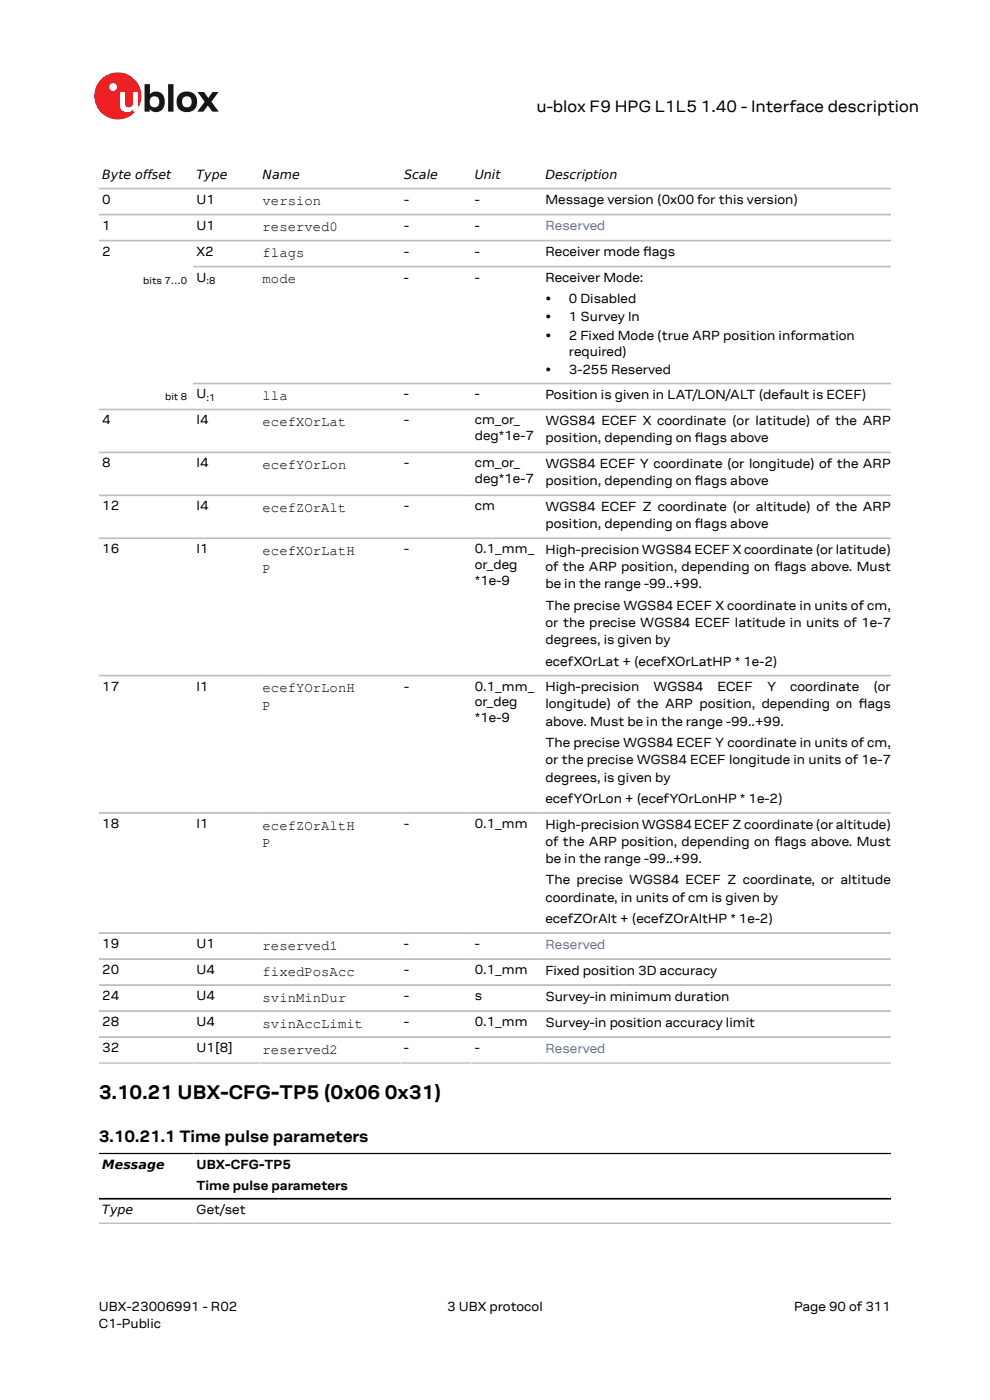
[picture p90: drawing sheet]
<svg xmlns="http://www.w3.org/2000/svg" width="210mm" height="297mm" viewBox="0 0 210 297" stroke-linecap="round" stroke-linejoin="round" font-family="sans-serif">
<defs><g id="words">
<g font-size="4.2">
<text x="21" y="233.2">3.10.21 UBX-CFG-TP5 (0x06</text>
<text x="81.6" y="233.2">0x31)</text>
</g>
<g font-size="3.5">
<text x="113.8" y="23.7">u-blox F9 HPG L1L5</text>
<text x="148.7" y="23.7">1.40 - Interface description</text>
<text x="21" y="242.3">3.10.21.1 Time pulse parameters</text>
</g>
<g font-size="3">
<text x="55.7" y="43.5">version</text>
<text x="55.7" y="49.1">reserved0</text>
<text x="55.7" y="54.6">flags</text>
<text x="55.7" y="60.1">mode</text>
<text x="55.7" y="84.9">lla</text>
<text x="55.7" y="90.4">ecefXOrLat</text>
<text x="55.7" y="99.5">ecefYOrLon</text>
<text x="55.7" y="108.6">ecefZOrAlt</text>
<text x="55.7" y="117.7">ecefXOrLatH</text>
<text x="55.7" y="121.5">P</text>
<text x="55.7" y="146.9">ecefYOrLonH</text>
<text x="55.7" y="150.6">P</text>
<text x="55.7" y="176">ecefZOrAltH</text>
<text x="55.7" y="179.7">P</text>
<text x="55.7" y="201.5">reserved1</text>
<text x="55.7" y="207">fixedPosAcc</text>
<text x="55.7" y="212.5">svinMinDur</text>
<text x="55.7" y="218">svinAccLimit</text>
<text x="55.7" y="223.5">reserved2</text>
</g>
<g font-size="2.8">
<text x="21.7" y="43.2">0</text>
<text x="41.7" y="43.2">U1</text>
<text x="85.7" y="43.2">-</text>
<text x="100.7" y="43.2">-</text>
<text x="115.7" y="43.3">Message version (0x00 for this version)</text>
<text x="21.7" y="48.7">1</text>
<text x="41.7" y="48.7">U1</text>
<text x="85.7" y="48.7">-</text>
<text x="100.7" y="48.7">-</text>
<text x="21.7" y="54.2">2</text>
<text x="41.7" y="59.7">U</text>
<text x="41.7" y="54.2">X2</text>
<text x="85.7" y="59.7">-</text>
<text x="85.7" y="54.2">-</text>
<text x="100.7" y="59.7">-</text>
<text x="100.7" y="54.2">-</text>
<text x="115.7" y="59.9">Receiver Mode:</text>
<text x="115.7" y="54.3">Receiver mode fags</text>
<text x="136.4" y="54.3">l</text>
<text x="115.7" y="64.2">•</text>
<text x="120.7" y="64.2">0 Disabled</text>
<text x="115.7" y="68.2">•</text>
<text x="120.7" y="68.2">1 Survey In</text>
<text x="115.7" y="72.1">•</text>
<text x="120.7" y="72.1">2 Fixed Mode (true ARP position information</text>
<text x="120.7" y="75.5">required)</text>
<text x="115.7" y="79.4">•</text>
<text x="120.7" y="79.4">3-255 Reserved</text>
<text x="41.7" y="84.5">U</text>
<text x="85.7" y="84.5">-</text>
<text x="100.7" y="84.5">-</text>
<text x="115.7" y="84.7">Position is given in LAT/LON/ALT (default is ECEF)</text>
<text x="21.7" y="90">4</text>
<text x="41.7" y="90">I4</text>
<text x="85.7" y="90">-</text>
<text x="100.7" y="90">cm_or_</text>
<text x="100.7" y="93.4">deg*1e-7</text>
<text x="115.7" y="90.2">WGS84 ECEF X coordinate (or latitude) of the ARP</text>
<text x="115.7" y="93.9">position, depending on fags above</text>
<text x="147.4" y="93.9">l</text>
<text x="21.7" y="99.1">8</text>
<text x="41.7" y="99.1">I4</text>
<text x="85.7" y="99.1">-</text>
<text x="100.7" y="99.1">cm_or_</text>
<text x="115.7" y="99.3">WGS84 ECEF Y coordinate (or longitude) of the ARP</text>
<text x="100.7" y="102.5">deg*1e-7</text>
<text x="115.7" y="103">position, depending on fags above</text>
<text x="147.4" y="103">l</text>
<text x="21.7" y="108.2">12</text>
<text x="41.7" y="108.2">I4</text>
<text x="85.7" y="108.2">-</text>
<text x="100.7" y="108.2">cm</text>
<text x="115.7" y="108.4">WGS84 ECEF Z coordinate (or altitude) of the ARP</text>
<text x="115.7" y="112.1">position, depending on fags above</text>
<text x="147.4" y="112.1">l</text>
<text x="21.7" y="117.3">16</text>
<text x="41.7" y="117.3">I1</text>
<text x="85.7" y="117.3">-</text>
<text x="100.7" y="117.3">0.1_mm_</text>
<text x="115.7" y="117.5">High-precision WGS84 ECEF X coordinate (or latitude)</text>
<text x="100.7" y="120.7">or_deg</text>
<text x="100.7" y="124.1">*1e-9</text>
<text x="115.7" y="121.2">of the ARP position, depending on fags above. Must</text>
<text x="115.7" y="124.8">be in the range -99..+99.</text>
<text x="164.3" y="121.2">l</text>
<text x="115.7" y="129.3">The precise WGS84 ECEF X coordinate in units of cm,</text>
<text x="115.7" y="133">or the precise WGS84 ECEF latitude in units of 1e-7</text>
<text x="115.7" y="136.7">degrees, is given by</text>
<text x="115.7" y="141.2">ecefXOrLat + (ecefXOrLatHP * 1e-2)</text>
<text x="21.7" y="146.5">17</text>
<text x="41.7" y="146.5">I1</text>
<text x="85.7" y="146.5">-</text>
<text x="100.7" y="146.5">0.1_mm_</text>
<text x="100.7" y="149.9">or_deg</text>
<text x="115.7" y="146.6">High-precision</text>
<text x="138.6" y="146.6">WGS84</text>
<text x="152.2" y="146.6">ECEF</text>
<text x="162.7" y="146.6">Y</text>
<text x="167.6" y="146.6">coordinate</text>
<text x="185.3" y="146.6">(or</text>
<text x="100.7" y="153.3">*1e-9</text>
<text x="115.7" y="150.3">longitude) of the ARP position, depending on fags</text>
<text x="115.7" y="154">above. Must be in the range -99..+99.</text>
<text x="182.2" y="150.3">l</text>
<text x="115.7" y="158.5">The precise WGS84 ECEF Y coordinate in units of cm,</text>
<text x="115.7" y="162.2">or the precise WGS84 ECEF longitude in units of 1e-7</text>
<text x="115.7" y="165.8">degrees, is given by</text>
<text x="115.7" y="170.3">ecefYOrLon + (ecefYOrLonHP * 1e-2)</text>
<text x="21.7" y="175.6">18</text>
<text x="41.7" y="175.6">I1</text>
<text x="85.7" y="175.6">-</text>
<text x="100.7" y="175.6">0.1_mm</text>
<text x="115.7" y="175.8">High-precision WGS84 ECEF Z coordinate (or altitude)</text>
<text x="115.7" y="179.4">of the ARP position, depending on fags above. Must</text>
<text x="164.3" y="179.4">l</text>
<text x="115.7" y="183.1">be in the range -99..+99.</text>
<text x="115.7" y="187.6">The precise WGS84 ECEF Z coordinate, or altitude</text>
<text x="115.7" y="191.3">coordinate, in units of cm is given by</text>
<text x="115.7" y="195.8">ecefZOrAlt + (ecefZOrAltHP * 1e-2)</text>
<text x="21.7" y="201.1">19</text>
<text x="41.7" y="201.1">U1</text>
<text x="85.7" y="201.1">-</text>
<text x="100.7" y="201.1">-</text>
<text x="21.7" y="206.6">20</text>
<text x="41.7" y="206.6">U4</text>
<text x="85.7" y="206.6">-</text>
<text x="100.7" y="206.6">0.1_mm</text>
<text x="115.7" y="206.8">Fixed position 3D accuracy</text>
<text x="21.7" y="212.1">24</text>
<text x="41.7" y="212.1">U4</text>
<text x="85.7" y="212.1">-</text>
<text x="100.7" y="212.1">s</text>
<text x="115.7" y="212.3">Survey-in minimum duration</text>
<text x="21.7" y="217.6">28</text>
<text x="41.7" y="217.6">U4</text>
<text x="85.7" y="217.6">-</text>
<text x="100.7" y="217.6">0.1_mm</text>
<text x="115.7" y="217.8">Survey-in position accuracy limit</text>
<text x="21.7" y="223.2">32</text>
<text x="41.7" y="223.2">U1[8]</text>
<text x="85.7" y="223.2">-</text>
<text x="100.7" y="223.2">-</text>
<text x="41.7" y="248">UBX-CFG-TP5</text>
<text x="41.7" y="252.5">Time pulse parameters</text>
<text x="41.7" y="257.5">Get/set</text>
<text x="21" y="278">UBX-23006991 - R02</text>
<text x="21" y="281.8">C1-Public</text>
<text x="94.9" y="278">3 UBX protocol</text>
<text x="168.4" y="278">Page 90 of 311</text>
</g>
<g font-size="2.8" fill="#4664b4">
<text x="115.7" y="48.7">Reserved</text>
<text x="115.7" y="201.2">Reserved</text>
<text x="115.7" y="223.3">Reserved</text>
</g>
<g font-size="2.7">
<text x="21.7" y="38">Byte offset</text>
<text x="41.7" y="38">Type</text>
<text x="55.7" y="38">Name</text>
<text x="85.7" y="38">Scale</text>
<text x="100.7" y="38">Unit</text>
<text x="115.7" y="38">Description</text>
<text x="21.7" y="247.9">Message</text>
<text x="21.7" y="257.5">Type</text>
</g>
<g font-size="2.1">
<text x="30.4" y="60.3">bits 7…0</text>
<text x="43.8" y="60.3">:8</text>
<text x="35" y="84.9">bit 8</text>
<text x="43.8" y="85.1">:1</text>
</g>
</g></defs>
<circle cx="25" cy="20.4" r="5" fill="#ed2023"/>
<circle cx="24" cy="18.5" r=".83" fill="#fff"/>
<g fill="#151516">
<path d="M35.7 17.9h1.1v5.8h-1.1z"/>
<path d="M41.9 19.5h1.4l.9 1.3 .9-1.3h1.3l-1.6 2.1 1.6 2.1h-1.4l-.9-1.3-1 1.3h-1.2l1.5-2.1z"/>
<path d="M32 20.7a1.17 1.17 0 0 0-.1 1.5 1.17 1.17 0 0 0 1.4 .4 1.16 1.16 0 0 0 .4-1.6 1.16 1.16 0 0 0-1.7-.3zM30.7 17.9h1.1v2.1a1.82 1.82 0 0 1 2.2-.4 1.82 1.82 0 0 1 .9 2 1.83 1.83 0 0 1-1 2 1.83 1.83 0 0 1-2.1-.5v.6h-1.1z"/>
<path d="M38.9 20.7a1.18 1.18 0 0 0-.2 1.5 1.18 1.18 0 0 0 1.5 .4 1.18 1.18 0 0 0 .4-1.5 1.18 1.18 0 0 0-1.5-.5zM37.4 21.6a2.25 2.25 0 0 1 4.5 0 2.25 2.25 0 0 1-4.5 0z"/>
</g>
<path d="M25.4 19.5h1.1v2.5a.84 .84 0 0 0 1 .8 .84 .84 0 0 0 .7-1v-2.3h1.1v4.2h-1.1v-.5a1.59 1.59 0 0 1-1.8 .5 1.59 1.59 0 0 1-1-1.5z" fill="#fff"/>
<g fill="none" stroke="#bebebe" stroke-width=".35">
<path d="M21 40h168M21 45.5h168M21 51h168M41 56.6h148M21 86.9h168M21 96h168M41 81.4h148M21 105.1h168M21 114.2h168M21 143.3h168M21 172.5h168M21 197.9h168"/>
<path d="M21 203.4h168M21 209h168M21 214.5h168M21 220h168M21 225.5h168M21 259.5h168"/>
</g>
<path d="M21 244.7h168M21 254.3h168" fill="none" stroke="#000" stroke-width=".35"/>
<use href="#words"/>
</svg>
